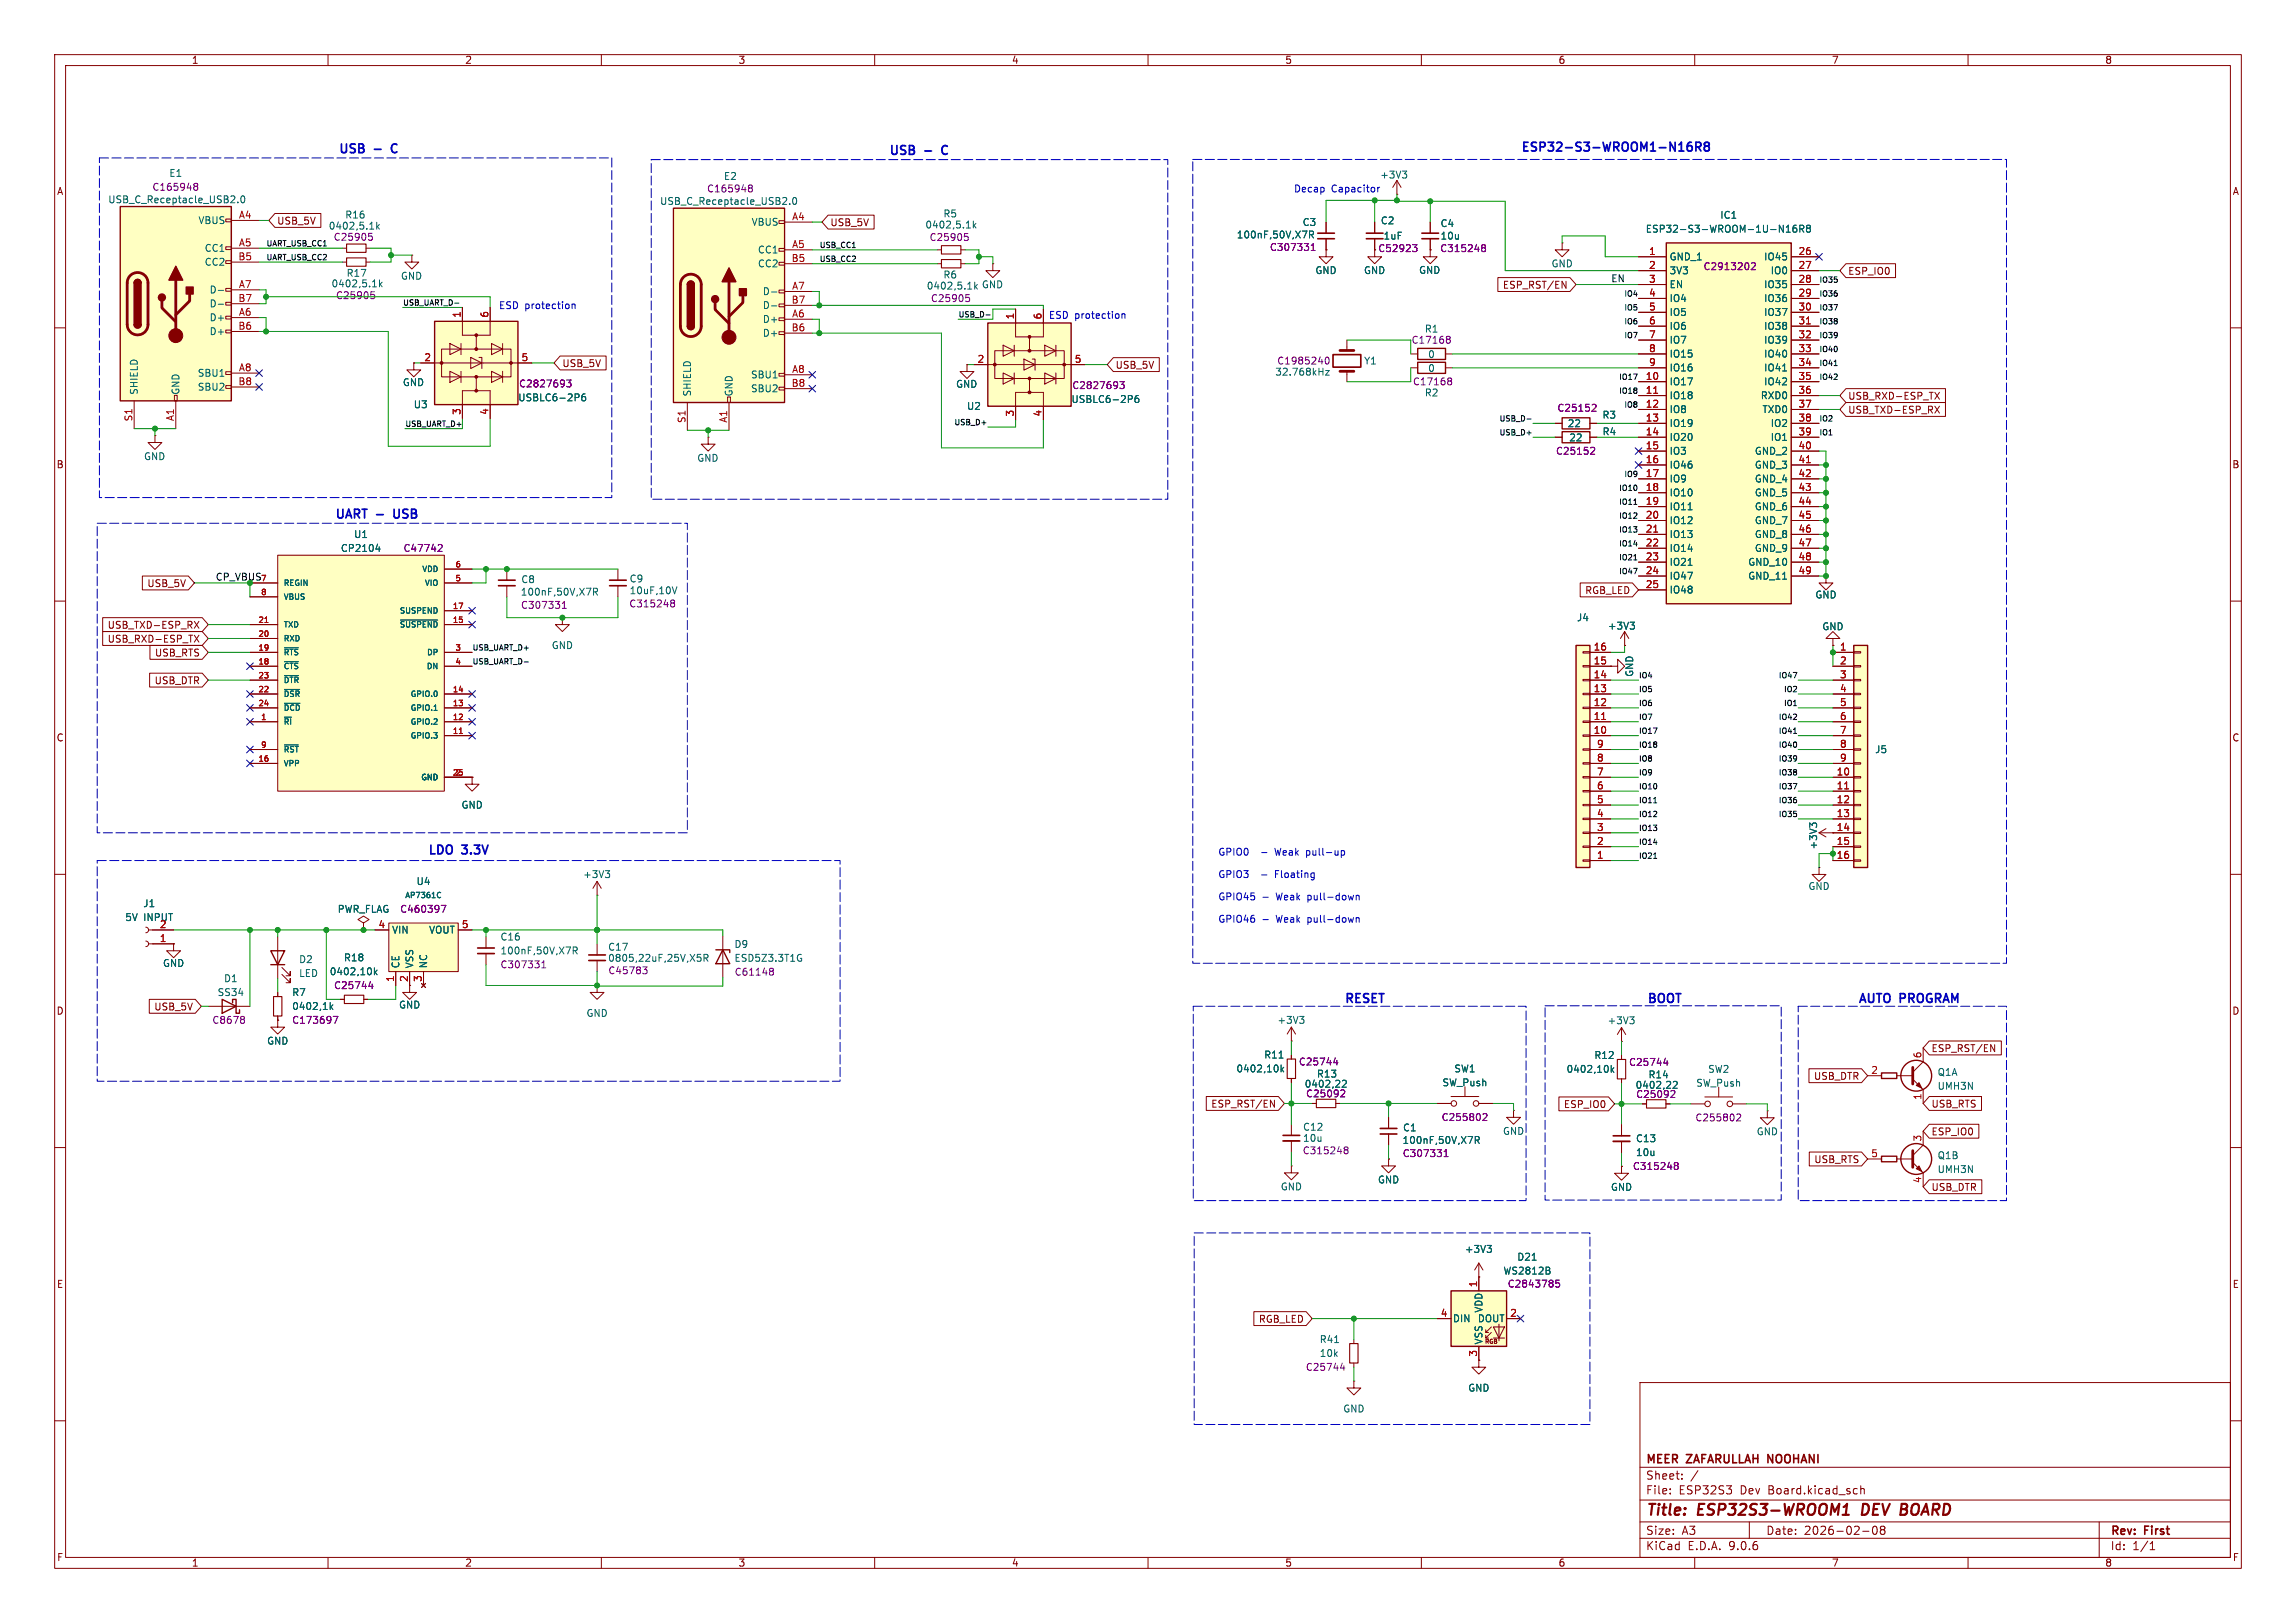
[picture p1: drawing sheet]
<svg xmlns="http://www.w3.org/2000/svg" width="420mm" height="297mm" viewBox="0 0 420 297" stroke-linecap="round" stroke-linejoin="round" font-family="sans-serif">
<defs><g id="words">
<g font-size="2.8" fill="#840000">
<text x="301" y="277.9">Title:</text>
<text x="310.6" y="277.9">ESP32S3-WROOM1</text>
<text x="341.4" y="277.9">DEV BOARD</text>
</g>
<g font-size="2.2" fill="#0000c2">
<text x="61.9" y="28.2">USB</text>
<text x="68.5" y="28.2">-</text>
<text x="72.4" y="28.2">C</text>
<text x="162.6" y="28.5">USB</text>
<text x="169.2" y="28.5">-</text>
<text x="173.1" y="28.5">C</text>
<text x="278.2" y="27.8">ESP32-S3-WROOM1-N16R8</text>
<text x="61.2" y="95">UART -</text>
<text x="72.8" y="95">USB</text>
<text x="78.2" y="156.5">LDO</text>
<text x="84.7" y="156.5">3.3V</text>
<text x="245.9" y="183.6">RESET</text>
<text x="301.2" y="183.6">BOOT</text>
<text x="339.9" y="183.6">AUTO PROGRAM</text>
</g>
<g font-size="2.1" fill="#840000">
<text x="301" y="268.2">MEER</text>
<text x="308.7" y="268.2">ZAFARULLAH NOOHANI</text>
<text x="301" y="273.7">File:</text>
<text x="301" y="271">Sheet:</text>
<text x="307.1" y="273.7">ESP32S3</text>
<text x="318.4" y="273.7">Dev</text>
<text x="323.6" y="273.7">Board.kicad_sch</text>
<text x="301" y="281.1">Size:</text>
<text x="307.6" y="281.1">A3</text>
<text x="323" y="281.1">Date:</text>
<text x="330" y="281.1">2026-02-08</text>
<text x="386" y="281.3">Rev:</text>
<text x="392.4" y="281.3">First</text>
<text x="301" y="283.9">KiCad</text>
<text x="308.7" y="283.9">E.D.A.</text>
<text x="316.3" y="283.9">9.0.6</text>
<text x="386" y="283.9">Id:</text>
<text x="390.1" y="283.9">1/1</text>
</g>
<g font-size="1.8" fill="#840000">
<text x="35" y="11.9">1</text>
<text x="85" y="11.9">2</text>
<text x="135" y="11.9">3</text>
<text x="185" y="11.9">4</text>
<text x="235" y="11.9">5</text>
<text x="285" y="11.9">6</text>
<text x="335" y="11.9">7</text>
<text x="385" y="11.9">8</text>
<text x="10.3" y="35.9">A</text>
<text x="408.3" y="35.9">A</text>
<text x="50.6" y="41.3">USB_5V</text>
<text x="151.8" y="41.6">USB_5V</text>
<text x="274.8" y="53">ESP_RST/EN</text>
<text x="338" y="50.5">ESP_IO0</text>
<text x="102.8" y="67.4">USB_5V</text>
<text x="204" y="67.7">USB_5V</text>
<text x="338" y="73.3">USB_RXD-ESP_TX</text>
<text x="338" y="75.9">USB_TXD-ESP_RX</text>
<text x="10.3" y="85.9">B</text>
<text x="408.2" y="85.9">B</text>
<text x="26.9" y="107.6">USB_5V</text>
<text x="289.9" y="108.9">RGB_LED</text>
<text x="19.6" y="117.8">USB_RXD-ESP_TX</text>
<text x="19.6" y="115.3">USB_TXD-ESP_RX</text>
<text x="28.2" y="125.4">USB_DTR</text>
<text x="28.2" y="120.3">USB_RTS</text>
<text x="10.3" y="135.9">C</text>
<text x="408.2" y="135.9">C</text>
<text x="74.7" y="179.8" transform="rotate(-90 74.7 179.8)">2</text>
<text x="10.3" y="185.9">D</text>
<text x="28.1" y="185.1">USB_5V</text>
<text x="408.2" y="185.9">D</text>
<text x="331.7" y="197.8">USB_DTR</text>
<text x="353.2" y="192.7">ESP_RST/EN</text>
<text x="221.5" y="202.9">ESP_RST/EN</text>
<text x="286" y="203">ESP_IO0</text>
<text x="353.2" y="202.9">USB_RTS</text>
<text x="353.2" y="208">ESP_IO0</text>
<text x="331.8" y="213">USB_RTS</text>
<text x="353.2" y="218.1">USB_DTR</text>
<text x="10.3" y="235.9">E</text>
<text x="408.3" y="235.9">E</text>
<text x="230.2" y="242.3">RGB_LED</text>
<text x="10.3" y="285.9">F</text>
<text x="35" y="286.9">1</text>
<text x="85" y="286.9">2</text>
<text x="135" y="286.9">3</text>
<text x="185" y="286.9">4</text>
<text x="235" y="286.9">5</text>
<text x="285" y="286.9">6</text>
<text x="335" y="286.9">7</text>
<text x="385" y="286.9">8</text>
<text x="408.3" y="285.9">F</text>
</g>
<g font-size="1.8" fill="#840084">
<text x="27.8" y="35.1">C165948</text>
<text x="129.2" y="35.4">C165948</text>
<text x="60" y="42.2">0402,5.1k</text>
<text x="60.9" y="44.3">C25905</text>
<text x="169.2" y="42">0402,5.1k</text>
<text x="169.9" y="44.3">C25905</text>
<text x="232.2" y="46.1">C307331</text>
<text x="252" y="46.3">C52923</text>
<text x="263.4" y="46.3">C315248</text>
<text x="60.5" y="52.8">0402,5.1k</text>
<text x="169.4" y="53.2">0402,5.1k</text>
<text x="311.5" y="49.6">C2913202</text>
<text x="61.4" y="54.9">C25905</text>
<text x="170.2" y="55.5">C25905</text>
<text x="258.1" y="63.1">C17168</text>
<text x="260.5" y="61.1">R1</text>
<text x="94.9" y="71.1">C2827693</text>
<text x="196" y="71.4">C2827693</text>
<text x="233.5" y="66.9">C1985240</text>
<text x="258.4" y="70.7">C17168</text>
<text x="284.8" y="75.5">C25152</text>
<text x="284.5" y="83.4">C25152</text>
<text x="73.7" y="101.2">C47742</text>
<text x="95.2" y="111.6">C307331</text>
<text x="115" y="111.4">C315248</text>
<text x="115.1" y="108.9">10uF,10V</text>
<text x="73.1" y="167.2">C460397</text>
<text x="91.4" y="177.4">C307331</text>
<text x="111.1" y="176.2">0805,22uF,25V,X5R</text>
<text x="111.2" y="178.5">C45783</text>
<text x="134.3" y="178.7">C61148</text>
<text x="61" y="181.2">C25744</text>
<text x="38.8" y="187.6">C8678</text>
<text x="53.3" y="187.6">C173697</text>
<text x="237.5" y="195.2">C25744</text>
<text x="297.9" y="195.2">C25744</text>
<text x="238.8" y="201">C25092</text>
<text x="299.2" y="201.1">C25092</text>
<text x="263.6" y="205.3">C255802</text>
<text x="310" y="205.4">C255802</text>
<text x="238.2" y="211.4">C315248</text>
<text x="256.5" y="211.9">C307331</text>
<text x="298.6" y="214.3">C315248</text>
<text x="275.7" y="235.8">C2843785</text>
<text x="238.8" y="251.1">C25744</text>
</g>
<g font-size="1.8" fill="#006464">
<text x="30.9" y="32.6">E1</text>
<text x="132.3" y="33.1">E2</text>
<text x="252.4" y="32.9">+3V3</text>
<text x="19.7" y="37.4">USB_C_Receptacle_USB2.0</text>
<text x="36.2" y="41.2">VBUS</text>
<text x="63.1" y="40.2">R16</text>
<text x="120.6" y="37.7">USB_C_Receptacle_USB2.0</text>
<text x="137.4" y="41.5">VBUS</text>
<text x="172.5" y="40">R5</text>
<text x="238.2" y="41.5">C3</text>
<text x="252.5" y="41.2">C2</text>
<text x="263.4" y="41.8">C4</text>
<text x="314.6" y="40.2">IC1</text>
<text x="37.3" y="46.3">CC1</text>
<text x="138.5" y="46.6">CC1</text>
<text x="226.1" y="43.8">100nF,50V,X7R</text>
<text x="253" y="44">1uF</text>
<text x="263.4" y="44">10u</text>
<text x="300.9" y="42.8">ESP32-S3-WROOM-1U-N16R8</text>
<text x="305.3" y="47.9">GND_1</text>
<text x="322.6" y="47.9">IO45</text>
<text x="37.3" y="48.8">CC2</text>
<text x="38.3" y="53.9">D-</text>
<text x="63.3" y="50.9">R17</text>
<text x="73.2" y="51.4">GND</text>
<text x="138.5" y="49.1">CC2</text>
<text x="172.5" y="51.2">R6</text>
<text x="179.5" y="53">GND</text>
<text x="240.5" y="50.4">GND</text>
<text x="249.4" y="50.4">GND</text>
<text x="259.5" y="50.3">GND</text>
<text x="283.7" y="49.1">GND</text>
<text x="305.3" y="50.4">3V3</text>
<text x="305.3" y="52.9">EN</text>
<text x="322.6" y="52.9">IO35</text>
<text x="323.8" y="50.4">IO0</text>
<text x="38.3" y="56.4">D-</text>
<text x="38.3" y="59">D+</text>
<text x="139.4" y="54.2">D-</text>
<text x="139.4" y="56.7">D-</text>
<text x="139.4" y="59.3">D+</text>
<text x="305.3" y="55.5">IO4</text>
<text x="305.3" y="58">IO5</text>
<text x="322.6" y="55.5">IO36</text>
<text x="322.6" y="58">IO37</text>
<text x="38.3" y="61.5">D+</text>
<text x="139.4" y="61.8">D+</text>
<text x="261.1" y="65.7">0</text>
<text x="305.3" y="60.6">IO6</text>
<text x="305.3" y="63.1">IO7</text>
<text x="305.3" y="65.6">IO15</text>
<text x="322.6" y="60.6">IO38</text>
<text x="322.6" y="63.1">IO39</text>
<text x="322.6" y="65.6">IO40</text>
<text x="36.1" y="69.1">SBU1</text>
<text x="36.1" y="71.7">SBU2</text>
<text x="73.6" y="70.9">GND</text>
<text x="137.3" y="69.4">SBU1</text>
<text x="137.3" y="72">SBU2</text>
<text x="174.8" y="71.2">GND</text>
<text x="233.2" y="68.9">32.768kHz</text>
<text x="249.4" y="66.9">Y1</text>
<text x="261.1" y="68.3">0</text>
<text x="305.3" y="68.2">IO16</text>
<text x="305.3" y="70.7">IO17</text>
<text x="322.6" y="68.2">IO41</text>
<text x="322.6" y="70.7">IO42</text>
<text x="25.4" y="72.3" transform="rotate(-90 25.4 72.3)">SHIELD</text>
<text x="33" y="72.3" transform="rotate(-90 33 72.3)">GND</text>
<text x="75.6" y="74.9">U3</text>
<text x="94.7" y="73.6">USBLC6-2P6</text>
<text x="126.6" y="72.6" transform="rotate(-90 126.6 72.6)">SHIELD</text>
<text x="134.2" y="72.6" transform="rotate(-90 134.2 72.6)">GND</text>
<text x="176.8" y="75.2">U2</text>
<text x="195.9" y="73.9">USBLC6-2P6</text>
<text x="260.5" y="72.7">R2</text>
<text x="293" y="76.8">R3</text>
<text x="305.3" y="73.3">IO18</text>
<text x="305.3" y="75.8">IO8</text>
<text x="322" y="73.3">RXD0</text>
<text x="322.3" y="75.8">TXD0</text>
<text x="286.7" y="78.4">22</text>
<text x="287" y="81">22</text>
<text x="293" y="79.9">R4</text>
<text x="305.3" y="78.3">IO19</text>
<text x="305.3" y="80.9">IO20</text>
<text x="305.3" y="83.4">IO3</text>
<text x="320.9" y="83.4">GND_2</text>
<text x="323.8" y="78.3">IO2</text>
<text x="323.8" y="80.9">IO1</text>
<text x="26.2" y="84.4">GND</text>
<text x="127.4" y="84.7">GND</text>
<text x="305.3" y="86">IO46</text>
<text x="305.3" y="88.5">IO9</text>
<text x="320.9" y="86">GND_3</text>
<text x="320.9" y="88.5">GND_4</text>
<text x="305.3" y="91">IO10</text>
<text x="305.3" y="93.6">IO11</text>
<text x="320.9" y="91">GND_5</text>
<text x="320.9" y="93.6">GND_6</text>
<text x="62.2" y="101.2">CP2104</text>
<text x="64.7" y="98.7">U1</text>
<text x="305.3" y="96.1">IO12</text>
<text x="305.3" y="98.7">IO13</text>
<text x="305.3" y="101.2">IO14</text>
<text x="320.9" y="96.1">GND_7</text>
<text x="320.9" y="98.7">GND_8</text>
<text x="320.9" y="101.2">GND_9</text>
<text x="95.3" y="106.9">C8</text>
<text x="115.1" y="106.8">C9</text>
<text x="305.3" y="103.7">IO21</text>
<text x="305.3" y="106.3">IO47</text>
<text x="319.7" y="103.7">GND_10</text>
<text x="319.7" y="106.3">GND_11</text>
<text x="95.2" y="109.2">100nF,50V,X7R</text>
<text x="288.4" y="113.9">J4</text>
<text x="305.3" y="108.8">IO48</text>
<text x="332" y="109.7">GND</text>
<text x="100.8" y="119">GND</text>
<text x="294" y="115.4">+3V3</text>
<text x="333.2" y="115.5">GND</text>
<text x="299" y="124" transform="rotate(-90 299 124)">GND</text>
<text x="342.9" y="138">J5</text>
<text x="84.3" y="148.2">GND</text>
<text x="332.6" y="155.5" transform="rotate(-90 332.6 155.5)">+3V3</text>
<text x="106.6" y="160.9">+3V3</text>
<text x="26.1" y="166.2">J1</text>
<text x="61.7" y="167.2">PWR_FLAG</text>
<text x="76.1" y="162.2">U4</text>
<text x="330.7" y="163.1">GND</text>
<text x="22.8" y="168.7">5V</text>
<text x="26.3" y="168.7">INPUT</text>
<text x="71.6" y="171">VIN</text>
<text x="78.4" y="171">VOUT</text>
<text x="91.4" y="172.3">C16</text>
<text x="134.3" y="173.7">D9</text>
<text x="29.7" y="177.1">GND</text>
<text x="40.9" y="179.9">D1</text>
<text x="54.6" y="176.4">D2</text>
<text x="54.6" y="179">LED</text>
<text x="60.2" y="178.7">0402,10k</text>
<text x="62.8" y="176.1">R18</text>
<text x="73.3" y="177.3" transform="rotate(-90 73.3 177.3)">CE</text>
<text x="75.8" y="177.3" transform="rotate(-90 75.8 177.3)">VSS</text>
<text x="78.3" y="177.3" transform="rotate(-90 78.3 177.3)">NC</text>
<text x="91.4" y="174.9">100nF,50V,X7R</text>
<text x="111.1" y="174.2">C17</text>
<text x="134.3" y="176.2">ESD5Z3.3T1G</text>
<text x="39.7" y="182.5">SS34</text>
<text x="53.3" y="182.5">R7</text>
<text x="53.3" y="185">0402,1k</text>
<text x="72.9" y="184.8">GND</text>
<text x="48.8" y="191.4">GND</text>
<text x="107.2" y="186.3">GND</text>
<text x="233.6" y="187.6">+3V3</text>
<text x="294" y="187.6">+3V3</text>
<text x="226.1" y="196.4">0402,10k</text>
<text x="231.1" y="193.9">R11</text>
<text x="240.8" y="197.4">R13</text>
<text x="265.9" y="196.4">SW1</text>
<text x="286.5" y="196.5">0402,10k</text>
<text x="291.5" y="194">R12</text>
<text x="301.4" y="197.5">R14</text>
<text x="312.4" y="196.5">SW2</text>
<text x="354.3" y="197.1">Q1A</text>
<text x="238.6" y="199.2">0402,22</text>
<text x="263.8" y="199">SW_Push</text>
<text x="299.1" y="199.4">0402,22</text>
<text x="310.2" y="199.1">SW_Push</text>
<text x="354.3" y="199.6">UMH3N</text>
<text x="238.3" y="207.1">C12</text>
<text x="238.3" y="209.1">10u</text>
<text x="256.5" y="209.5">100nF,50V,X7R</text>
<text x="256.5" y="207.2">C1</text>
<text x="274.8" y="207.9">GND</text>
<text x="299.2" y="209.2">C13</text>
<text x="321.2" y="207.9">GND</text>
<text x="299.2" y="211.8">10u</text>
<text x="354.3" y="212.3">Q1B</text>
<text x="354.3" y="214.9">UMH3N</text>
<text x="234.2" y="218">GND</text>
<text x="252" y="216.8">GND</text>
<text x="294.6" y="218.1">GND</text>
<text x="267.9" y="229.5">+3V3</text>
<text x="274.9" y="233.4">WS2812B</text>
<text x="277.5" y="230.9">D21</text>
<text x="241.3" y="246">R41</text>
<text x="265.7" y="242.2">DIN</text>
<text x="270.2" y="242.2">DOUT</text>
<text x="271.4" y="240.3" transform="rotate(-90 271.4 240.3)">VDD</text>
<text x="241.3" y="248.5">10k</text>
<text x="271.4" y="246.1" transform="rotate(-90 271.4 246.1)">VSS</text>
<text x="268.5" y="254.9">GND</text>
<text x="245.6" y="258.7">GND</text>
</g>
<g font-size="1.8" fill="#0000c2">
<text x="236.6" y="35.4">Decap</text>
<text x="243.5" y="35.4">Capacitor</text>
<text x="91.2" y="56.6">ESD protection</text>
<text x="191.8" y="58.4">ESD protection</text>
<text x="222.8" y="156.8">GPIO0</text>
<text x="222.8" y="160.9">GPIO3</text>
<text x="230.8" y="160.9">-</text>
<text x="233.5" y="156.8">Weak</text>
<text x="233.5" y="160.9">Floating</text>
<text x="239.4" y="156.8">pull-up</text>
<text x="222.8" y="165">GPIO45</text>
<text x="233.6" y="165">Weak</text>
<text x="239.5" y="165">pull-down</text>
<text x="222.8" y="169.1">GPIO46</text>
<text x="233.6" y="169.1">Weak</text>
<text x="239.5" y="169.1">pull-down</text>
</g>
<g font-size="1.8" fill="#a90000">
<text x="43.6" y="40.1">A4</text>
<text x="144.8" y="40.4">A4</text>
<text x="43.5" y="47.7">B5</text>
<text x="43.6" y="45.2">A5</text>
<text x="144.8" y="45.5">A5</text>
<text x="301.6" y="46.7">1</text>
<text x="328.9" y="46.7">26</text>
<text x="43.6" y="52.8">A7</text>
<text x="144.7" y="48">B5</text>
<text x="144.8" y="53.1">A7</text>
<text x="301.6" y="49.3">2</text>
<text x="301.6" y="51.8">3</text>
<text x="328.9" y="49.3">27</text>
<text x="328.9" y="51.8">28</text>
<text x="43.5" y="55.3">B7</text>
<text x="43.6" y="57.9">A6</text>
<text x="84.3" y="58.2" transform="rotate(-90 84.3 58.2)">1</text>
<text x="89.4" y="58.2" transform="rotate(-90 89.4 58.2)">6</text>
<text x="144.7" y="55.6">B7</text>
<text x="144.8" y="58.2">A6</text>
<text x="185.5" y="58.5" transform="rotate(-90 185.5 58.5)">1</text>
<text x="190.6" y="58.5" transform="rotate(-90 190.6 58.5)">6</text>
<text x="301.6" y="54.4">4</text>
<text x="301.6" y="56.9">5</text>
<text x="301.6" y="59.4">6</text>
<text x="328.9" y="54.4">29</text>
<text x="328.9" y="56.9">30</text>
<text x="328.9" y="59.4">31</text>
<text x="43.5" y="60.4">B6</text>
<text x="144.7" y="60.7">B6</text>
<text x="301.6" y="62">7</text>
<text x="301.6" y="64.5">8</text>
<text x="328.9" y="62">32</text>
<text x="328.9" y="64.5">33</text>
<text x="43.5" y="70.6">B8</text>
<text x="43.6" y="68">A8</text>
<text x="77.5" y="66.2">2</text>
<text x="95.3" y="66.2">5</text>
<text x="144.7" y="70.9">B8</text>
<text x="144.8" y="68.3">A8</text>
<text x="178.7" y="66.5">2</text>
<text x="196.5" y="66.5">5</text>
<text x="300.9" y="69.6">10</text>
<text x="301.6" y="67.1">9</text>
<text x="328.9" y="67.1">34</text>
<text x="328.9" y="69.6">35</text>
<text x="24.3" y="77.2" transform="rotate(-90 24.3 77.2)">S1</text>
<text x="31.9" y="77.1" transform="rotate(-90 31.9 77.1)">A1</text>
<text x="84.3" y="76" transform="rotate(-90 84.3 76)">3</text>
<text x="89.4" y="76" transform="rotate(-90 89.4 76)">4</text>
<text x="125.5" y="77.5" transform="rotate(-90 125.5 77.5)">S1</text>
<text x="133.1" y="77.5" transform="rotate(-90 133.1 77.5)">A1</text>
<text x="185.5" y="76.3" transform="rotate(-90 185.5 76.3)">3</text>
<text x="190.6" y="76.3" transform="rotate(-90 190.6 76.3)">4</text>
<text x="300.9" y="72.1">11</text>
<text x="300.9" y="74.7">12</text>
<text x="300.9" y="77.2">13</text>
<text x="328.9" y="72.1">36</text>
<text x="328.9" y="74.7">37</text>
<text x="328.9" y="77.2">38</text>
<text x="300.9" y="79.8">14</text>
<text x="300.9" y="82.3">15</text>
<text x="328.9" y="79.8">39</text>
<text x="328.9" y="82.3">40</text>
<text x="300.9" y="84.8">16</text>
<text x="300.9" y="87.4">17</text>
<text x="300.9" y="89.9">18</text>
<text x="328.9" y="84.8">41</text>
<text x="328.9" y="87.4">42</text>
<text x="328.9" y="89.9">43</text>
<text x="300.9" y="92.5">19</text>
<text x="300.9" y="95">20</text>
<text x="328.9" y="92.5">44</text>
<text x="328.9" y="95">45</text>
<text x="300.9" y="97.5">21</text>
<text x="300.9" y="100.1">22</text>
<text x="328.9" y="97.5">46</text>
<text x="328.9" y="100.1">47</text>
<text x="300.9" y="102.6">23</text>
<text x="300.9" y="105.2">24</text>
<text x="300.9" y="107.7">25</text>
<text x="328.9" y="102.6">48</text>
<text x="328.9" y="105.2">49</text>
<text x="291.4" y="119.1">16</text>
<text x="336.5" y="119.1">1</text>
<text x="291.4" y="124.2">14</text>
<text x="291.4" y="121.7">15</text>
<text x="336.5" y="121.7">2</text>
<text x="336.5" y="124.2">3</text>
<text x="291.4" y="131.8">11</text>
<text x="291.4" y="129.3">12</text>
<text x="291.4" y="126.7">13</text>
<text x="336.5" y="126.7">4</text>
<text x="336.5" y="129.3">5</text>
<text x="336.5" y="131.8">6</text>
<text x="291.4" y="134.4">10</text>
<text x="292" y="136.9">9</text>
<text x="336.5" y="134.4">7</text>
<text x="336.5" y="136.9">8</text>
<text x="292" y="142">7</text>
<text x="292" y="139.4">8</text>
<text x="335.9" y="142">10</text>
<text x="336.5" y="139.4">9</text>
<text x="292" y="149.6">4</text>
<text x="292" y="147.1">5</text>
<text x="292" y="144.5">6</text>
<text x="335.9" y="144.5">11</text>
<text x="335.9" y="147.1">12</text>
<text x="335.9" y="149.6">13</text>
<text x="292" y="154.7">2</text>
<text x="292" y="152.1">3</text>
<text x="335.9" y="152.1">14</text>
<text x="335.9" y="154.7">15</text>
<text x="292" y="157.2">1</text>
<text x="335.9" y="157.2">16</text>
<text x="29.1" y="172.5">1</text>
<text x="29.1" y="169.9">2</text>
<text x="69.1" y="169.9">4</text>
<text x="84.4" y="169.9">5</text>
<text x="72.1" y="179.8" transform="rotate(-90 72.1 179.8)">1</text>
<text x="77.2" y="179.8" transform="rotate(-90 77.2 179.8)">3</text>
<text x="342.2" y="196.6">2</text>
<text x="351.5" y="193.7" transform="rotate(-90 351.5 193.7)">6</text>
<text x="351.5" y="201.4" transform="rotate(-90 351.5 201.4)">1</text>
<text x="351.5" y="209" transform="rotate(-90 351.5 209)">3</text>
<text x="342.2" y="211.8">5</text>
<text x="351.5" y="216.6" transform="rotate(-90 351.5 216.6)">4</text>
<text x="270.3" y="235.7" transform="rotate(-90 270.3 235.7)">1</text>
<text x="263.5" y="241">4</text>
<text x="276.2" y="241">2</text>
<text x="270.3" y="248.4" transform="rotate(-90 270.3 248.4)">3</text>
</g>
<text font-size="1.8" fill="#0f0f0f" x="294.6" y="51.7">EN</text>
<text font-size="1.8" fill="#009600" x="39.4" y="106.3">CP_VBUS</text>
<g font-size="1.4" fill="#0f0f0f">
<text x="48.7" y="47.7">UART_USB_CC2</text>
<text x="48.7" y="45.1">UART_USB_CC1</text>
<text x="149.9" y="48">USB_CC2</text>
<text x="149.9" y="45.4">USB_CC1</text>
<text x="332.7" y="51.8">IO35</text>
<text x="73.6" y="56">USB_UART_D-</text>
<text x="175.3" y="58.1">USB_D-</text>
<text x="297" y="54.3">IO4</text>
<text x="297" y="59.4">IO6</text>
<text x="297" y="56.9">IO5</text>
<text x="332.7" y="54.3">IO36</text>
<text x="332.7" y="59.4">IO38</text>
<text x="332.7" y="56.9">IO37</text>
<text x="297" y="62">IO7</text>
<text x="332.7" y="64.5">IO40</text>
<text x="332.7" y="62">IO39</text>
<text x="296" y="69.6">IO17</text>
<text x="332.7" y="69.6">IO42</text>
<text x="332.7" y="67">IO41</text>
<text x="174.4" y="77.9">USB_D+</text>
<text x="274.2" y="77.2">USB_D-</text>
<text x="296" y="72.1">IO18</text>
<text x="297" y="74.7">IO8</text>
<text x="332.7" y="77.2">IO2</text>
<text x="74.1" y="78.2">USB_UART_D+</text>
<text x="274.2" y="79.7">USB_D+</text>
<text x="332.7" y="79.7">IO1</text>
<text x="296" y="89.9">IO10</text>
<text x="297" y="87.4">IO9</text>
<text x="296" y="95">IO12</text>
<text x="296" y="92.4">IO11</text>
<text x="296" y="100.1">IO14</text>
<text x="296" y="97.5">IO13</text>
<text x="296" y="102.6">IO21</text>
<text x="296" y="105.1">IO47</text>
<text x="86.4" y="119.1">USB_UART_D+</text>
<text x="86.4" y="121.6">USB_UART_D-</text>
<text x="299.7" y="124.2">IO4</text>
<text x="325.2" y="124.2">IO47</text>
<text x="299.7" y="126.7">IO5</text>
<text x="299.7" y="131.8">IO7</text>
<text x="299.7" y="129.3">IO6</text>
<text x="325.2" y="131.8">IO42</text>
<text x="326.2" y="126.7">IO2</text>
<text x="326.2" y="129.3">IO1</text>
<text x="299.7" y="134.3">IO17</text>
<text x="299.7" y="136.9">IO18</text>
<text x="325.2" y="134.3">IO41</text>
<text x="325.2" y="136.9">IO40</text>
<text x="299.7" y="139.4">IO8</text>
<text x="299.7" y="142">IO9</text>
<text x="325.2" y="142">IO38</text>
<text x="325.2" y="139.4">IO39</text>
<text x="299.7" y="144.5">IO10</text>
<text x="299.7" y="147">IO11</text>
<text x="299.7" y="149.6">IO12</text>
<text x="325.2" y="147">IO36</text>
<text x="325.2" y="144.5">IO37</text>
<text x="325.2" y="149.6">IO35</text>
<text x="299.7" y="152.1">IO13</text>
<text x="299.7" y="154.7">IO14</text>
<text x="299.7" y="157.2">IO21</text>
</g>
<g font-size="1.4" fill="#a90000">
<text x="47.6" y="106.4">7</text>
<text x="83.2" y="103.9">6</text>
<text x="83.2" y="106.4">5</text>
<text x="47.6" y="109">8</text>
<text x="82.7" y="111.5">17</text>
<text x="47.2" y="114">21</text>
<text x="47.2" y="116.6">20</text>
<text x="47.2" y="119.1">19</text>
<text x="82.7" y="114">15</text>
<text x="83.2" y="119.1">3</text>
<text x="47.2" y="121.7">18</text>
<text x="47.2" y="124.2">23</text>
<text x="83.2" y="121.7">4</text>
<text x="47.2" y="126.7">22</text>
<text x="47.2" y="129.3">24</text>
<text x="47.6" y="131.8">1</text>
<text x="82.7" y="126.7">14</text>
<text x="82.7" y="129.3">13</text>
<text x="82.7" y="131.8">12</text>
<text x="47.6" y="136.9">9</text>
<text x="82.7" y="134.4">11</text>
<text x="47.2" y="139.4">16</text>
<text x="82.7" y="142">25</text>
<text x="83.2" y="142">2</text>
</g>
<g font-size="1.4" fill="#006464">
<text x="51.8" y="107.4">REGIN</text>
<text x="77.1" y="104.9">VDD</text>
<text x="77.6" y="107.4">VIO</text>
<text x="51.8" y="110">VBUS</text>
<text x="73" y="112.5">SUSPEND</text>
<text x="51.8" y="115">TXD</text>
<text x="51.8" y="117.6">RXD</text>
<text x="73" y="115">~{SUSPEND}</text>
<text x="51.8" y="120.1">~{RTS}</text>
<text x="51.8" y="122.7">~{CTS}</text>
<text x="51.8" y="125.2">~{DTR}</text>
<text x="77.9" y="122.7">DN</text>
<text x="78" y="120.1">DP</text>
<text x="51.8" y="127.7">~{DSR}</text>
<text x="51.8" y="130.3">~{DCD}</text>
<text x="75" y="127.7">GPIO.0</text>
<text x="75" y="130.3">GPIO.1</text>
<text x="51.8" y="132.8">~{RI}</text>
<text x="51.8" y="137.9">~{RST}</text>
<text x="75" y="132.8">GPIO.2</text>
<text x="75" y="135.4">GPIO.3</text>
<text x="51.8" y="140.4">VPP</text>
<text x="76.9" y="143">GND</text>
<text x="74" y="164.6">AP7361C</text>
</g>
<text font-size="1.1" fill="#840000" x="271.5" y="246.1">RGB</text>
</g></defs>
<g fill="none" stroke="#840000" stroke-width=".18">
<path d="M10 10h400v277h-400zM12 12h396v273h-396zM60 10v2M110 10v2M160 10v2M210 10v2M260 10v2M310 10v2M360 10v2M10 60h2M408 60h2M10 110h2"/>
<path d="M408 110h2M10 160h2M408 160h2M88.9 171.5v2M88.9 174.5v2M109.2 163.8h.1M109.2 161.3l-.7 1.3M109.2 161.3l.8 1.3M109.2 161.3v2.5M109.2 172.7v2.1M109.2 175.8v2M50.8 186.7v1.3h1.3l-1.3 1.2-1.3-1.2h1.3"/>
<path d="M50.8 186.7h.1M50.8 181.6v.8M50.8 185.9v.8M74.9 180.3v1.3h1.3l-1.3 1.3-1.2-1.3h1.2M10 210h2M408 210h2M270.5 248.9v1.3h1.3l-1.3 1.3-1.3-1.3h1.3M270.5 248.9h.1M300 253h108v32h-108zM10 260h2M300 278.5h108M300 274.5h108"/>
<path d="M300 268.5h108M305.5 273.2v.2M305.5 272.5v.1M307.7 270.5v.2M307.7 269.8v.1M310.6 269.1l-1.3 1.9M320 278.5v3M339.6 272.4l.1 .1M339.7 273.3l-.1 .1M340.4 272.5l.2-.1 .3 .1 .1 .9M340.4 271.9v1.5M342.7 279.4l.2-.1a.8 .8 0 0 1 .5 .7 .8 .8 0 0 1-.5 .8l-.2-.2-.2-.4z"/>
<path d="M344.2 279.9l-.3-.3 .3-.3 .5 .1 .1 .2-.3 .3M344.2 279.9l-.3 .3 .1 .4 .2 .2 .5-.1 .1-.2-.1-.4-.2-.2M344.2 279.9h.3M384 278.5v6.5M408 260h2M60 285v2M110 285v2M160 285v2M210 285v2M260 285v2M300 281.5h108M310 285v2"/>
<path d="M340.7 280.2h1.2M360 285v2M393.3 283.6h.9M393.3 282.5l.4-.4v1.5"/>
</g>
<path d="M337 277.2h1.2M337.2 275.8l.7-.6-.3 2M340.8 275.2l-.2 2h.4" fill="none" stroke="#840000" stroke-width=".4"/>
<path d="M110.7 159.3h.8l-.4 .5M111.3 159.8l.2 .3v.3l-.2 .2M104.9 174l.6-.1 .1-.2-.1-.3-.6-.1v1.3M105.2 174l.4 .6M127.6 174.6h.6M127.7 175.1h.3l.2 .3-.1 .5h-.4M128.8 175.3h.6l.1-.2-.1-.3-.6-.2v1.3M129.1 175.3l.4 .6M60.4 183.5v1.2M60.5 184.2l.4 .5M60.9 183.9l-.5 .5" fill="none" stroke="#006464" stroke-width=".18"/>
<path d="M87.4 173.5h3M87.4 174.5h3M107.7 174.8h3M107.7 175.8h3" fill="none" stroke="#840000" stroke-width=".3"/>
<path d="M99.1 177.1h.7M99.1 176.2l.4-.4v1.3M118.4 176.9l-.5 .5 .4 .1 .1 .5-.3 .2h-.3M61 186h.8l-.5 1.3" fill="none" stroke="#840084" stroke-width=".18"/>
<path d="M50 182.4h1.6v3.5h-1.6z" fill="none" stroke="#840000" stroke-width=".2"/>
<path d="M180.7 59.1h15.2v15.2h-15.2z" fill="#ffffc2"/>
<path d="M180.7 59.1h15.2v15.2h-15.2zM49.5 174h2.6l-1.3 2.5zM49.5 176.5h2.6" fill="none" stroke="#840000" stroke-width=".25"/>
<g fill="none" stroke="#840000" stroke-width=".18">
<path d="M181.6 48.3v1.2h1.3l-1.3 1.3-1.3-1.3h1.3M181.6 48.3h.1M185.8 56.6v5h2.5M190.9 56.6v5h-2.6v2.6M178.2 66.7h20.3M182 64.2h12.7v5.1h-12.7zM183.5 63.2l2 1-2 1zM183.5 68.2l2 1.1-2 1zM185.5 63.2v2M185.5 68.2v2.1M187.3 65.7l2 1-2 1zM188.3 69.3v2.5h2.6v5.1"/>
<path d="M188.3 71.8h-2.5v5.1M188.8 65.7h.5v2M191.1 63.2l2 1-2 1zM191.1 68.2l2 1.1-2 1zM193.1 63.2v2M193.1 68.2v2.1M129.5 80v1.3h1.3l-1.3 1.3-1.2-1.3h1.2M129.5 80h.1M50.8 171.5v7.6M51.6 178.3l1.5 1.5v-.7v.7h-.8M51.6 177l1.5 1.6v-.8v.8h-.8M66.5 168.9l1-.6-1-.7-1 .7 1 .6v1.3"/>
<path d="M66.5 170.2h.1M268 198.9v1.8M254 212.1v1.3h1.3l-1.3 1.2-1.3-1.2h1.3M254 212.1h.1M254 204.5v2M254 207.5v2.1M262.9 201.9h2.5M265.4 200.7h5.1M270.5 201.9h2.5M276.9 203.2v1.3h1.2l-1.2 1.2-1.3-1.2h1.3M276.9 203.2h.1M296.6 205.8v2"/>
<path d="M296.6 208.9v2"/>
<circle cx="265.9" cy="201.9" r=".51"/>
<circle cx="270" cy="201.9" r=".51"/>
</g>
<g fill="#840000" stroke="#840000" stroke-width=".18">
<circle cx="188.3" cy="61.6" r=".25"/>
<circle cx="188.3" cy="64.2" r=".25"/>
<circle cx="194.7" cy="66.7" r=".25"/>
<circle cx="182" cy="66.7" r=".25"/>
<circle cx="188.3" cy="69.3" r=".25"/>
<circle cx="188.3" cy="71.8" r=".25"/>
</g>
<path d="M207 72.4l.1 .2-.1 .4M208.2 72.4h-.4a.86 .86 0 0 0 0 1.3l.5-.2v-.4l-.2-.2h-.3l-.2 .2M269.9 208.6h.6l.1-.2-.1-.3-.6-.1v1.2M270.2 208.6l.4 .6" fill="none" stroke="#006464" stroke-width=".18"/>
<path d="M204.9 69.8h.7l-.4 .5 .4 .1v.6l-.2 .1-.5-.1M264.2 211.7h.7M264.2 210.7l.3-.3v1.3M271.3 203.9l.4-.1 .3 .3-.8 .9h.8M306.3 213.2l.2 .1M306.3 212.9l.2-.2 .4 .1 .1 .2-.3 .3M306.5 213.3h.2M306.5 213.3l-.2 .1M306.7 213.3l.3 .2-.1 .4-.2 .1-.4-.1" fill="none" stroke="#840084" stroke-width=".18"/>
<path d="M252.5 206.5h3M252.5 207.5h3M295.1 207.8h3" fill="none" stroke="#840000" stroke-width=".3"/>
<path d="M295.1 208.9h3" fill="none" stroke="#840000" stroke-width=".33"/>
<path d="M339.1 118.1h2.5v40.7h-2.5z" fill="#ffffc2"/>
<path d="M339.1 118.1h2.5v40.7h-2.5z" fill="none" stroke="#840000" stroke-width=".25"/>
<g fill="none" stroke="#840000" stroke-width=".18">
<path d="M335.3 119.4h3.8M339.1 119.3h1.3v.2h-1.3zM335.3 121.9h3.8M335.3 124.5h3.8M335.3 127h3.8M335.3 129.5h3.8M335.3 132.1h3.8M335.3 134.6h3.8M335.3 137.2h3.8M335.3 139.7h3.8M339.1 121.8h1.3v.2h-1.3zM339.1 124.3h1.3v.3h-1.3z"/>
<path d="M339.1 126.9h1.3v.2h-1.3zM339.1 129.4h1.3v.3h-1.3zM339.1 132h1.3v.2h-1.3zM339.1 134.5h1.3v.2h-1.3zM339.1 137h1.3v.3h-1.3zM339.1 139.6h1.3v.2h-1.3zM335.3 142.2h3.8M335.3 144.8h3.8M335.3 147.3h3.8M335.3 149.9h3.8M335.3 152.4h3.8M335.3 154.9h3.8"/>
<path d="M335.3 157.5h3.8M339.1 142.1h1.3v.3h-1.3zM339.1 144.7h1.3v.2h-1.3zM339.1 147.2h1.3v.2h-1.3zM339.1 149.7h1.3v.3h-1.3zM339.1 152.3h1.3v.2h-1.3zM339.1 154.8h1.3v.3h-1.3zM339.1 157.4h1.3v.2h-1.3zM62.2 182.9h.8M66.5 182.9h.8"/>
</g>
<path d="M337.4 144.4h.8" fill="none" stroke="#a90000" stroke-width=".18"/>
<path d="M63 182.1h3.5v1.5h-3.5z" fill="none" stroke="#840000" stroke-width=".2"/>
<path d="M68.5 177.1v1.3M68.6 177.9l.4 .5M69 177.5l-.5 .5" fill="none" stroke="#006464" stroke-width=".18"/>
<path d="M67.5 180.5h.7M68.1 180.1v.8" fill="none" stroke="#840084" stroke-width=".18"/>
<path d="M265.4 236.2h10.2v10.2h-10.2z" fill="#ffffc2"/>
<g fill="none" stroke="#840000" stroke-width=".18">
<path d="M171.4 48.3h.8M175.8 48.3h.7M242.6 45.7v1.3h1.2l-1.2 1.3-1.3-1.3h1.3M242.6 45.7h.1M251.5 40.6v2.1M251.5 43.7v2M176.9 66.7v1.3h1.3l-1.3 1.3-1.3-1.3h1.3M176.9 66.7h.1M297.2 118.1h.1M297.2 115.6l-.8 1.2M297.2 115.6l.7 1.2M297.2 115.6v2.5"/>
<path d="M236.2 190.5h.1M236.2 188v2.5M236.2 193v.8M236.2 197.4v.7M236.2 188l-.7 1.2M236.2 188l.8 1.2M296.6 190.6h.1M296.6 188l-.8 1.3M296.6 188l.8 1.3M296.6 188v2.6M236.2 213.4v1.2h1.3l-1.3 1.3-1.3-1.3h1.3M236.2 213.4h.1"/>
<path d="M236.2 205.7v2.1M236.2 208.8v2M240 201.9h.8M244.3 201.9h.8M296.6 213.4v1.3h1.3l-1.3 1.3-1.3-1.3h1.3M296.6 213.4h.1M270.5 233.7h.1M270.5 231.1v5.1M270.5 231.1l-.8 1.3M270.5 231.1l.8 1.3M247.6 252.7v1.3h1.3l-1.3 1.3-1.2-1.3h1.2M247.6 252.7h.1"/>
<path d="M247.6 245.1v.8M247.6 249.4v.8M262.9 241.3h2.5M270.5 246.4v2.5M271.8 243.8h.5M271.8 244.9h.5M272.8 242.8l-1 1v-.5M272.8 243.8l-1 1.1v-.6M273.2 242.8h2l-1 2.1zM273.2 244.9h2M274.2 242.3v3.1M275.6 241.3h2.5"/>
</g>
<path d="M265.4 236.2h10.2v10.2h-10.2z" fill="none" stroke="#840000" stroke-width=".25"/>
<g fill="none" stroke="#006464" stroke-width=".18">
<path d="M178.3 51.6v1.3M178.4 52.4l.4 .5M178.8 52.1l-.5 .4M298.2 113.9h.8l-.5 .4M298.7 114.3l.3 .3v.3l-.3 .2M234 193.6h.7M234.3 194.9v1.3M234.5 195.7l.3 .5M234.8 195.3l-.5 .5M237.7 186h.8l-.4 .5M238.3 186.5l.2 .2v.3l-.2 .3M245.6 197.8l.4-.1 .3 .3-.8 1h.8"/>
<path d="M298.1 186.1h.8l-.4 .5M298.7 186.6l.2 .2v.3l-.2 .2M272 227.9h.8l-.4 .5M272.6 228.4l.2 .2v.3l-.2 .3M280.3 230.6h.7M283.4 232.5l.1 .2-.1 .4M283.4 232v.4M244.1 245.7h.8"/>
</g>
<g fill="none" stroke="#840084" stroke-width=".18">
<path d="M176.8 54.4h.3l.3 .2-.1 .5-.5 .1M258.4 44.8h.8l-.4 .5 .3 .1 .1 .4-.2 .2h-.4M244 194.5h.7M244.6 194v.9M245.4 199.5h.5l.1 .3-.8 .9h.8M245.9 210.3l.2 .1M245.9 210l.2-.1h.4l.1 .3-.3 .2M246.1 210.4h.2M246.1 210.4l-.2 .1M246.3 210.4l.3 .3-.1 .3-.2 .1-.4-.1M285.2 234.3h-.6v.6l.2-.2 .4 .1 .1 .2-.1 .4-.1 .1-.5-.1M245.2 250.3h.8"/>
<path d="M245.8 249.9v.9"/>
</g>
<path d="M172.2 47.5h3.6v1.5h-3.6zM235.5 193.8h1.5v3.6h-1.5zM240.8 201.2h3.5v1.5h-3.5zM246.9 245.9h1.5v3.5h-1.5z" fill="none" stroke="#840000" stroke-width=".2"/>
<path d="M249.9 42.7h3.1M249.9 43.7h3.1M234.7 207.8h3" fill="none" stroke="#840000" stroke-width=".3"/>
<path d="M234.7 208.8h3" fill="none" stroke="#840000" stroke-width=".33"/>
<path d="M123.2 38.1h20.3v35.6h-20.3z" fill="#ffffc2"/>
<g fill="none" stroke="#840000" stroke-width=".18">
<path d="M142.5 40.4h1v.5h-1zM142.5 45.5h1v.5h-1zM142.5 48h1v.5h-1zM142.5 53.1h1v.5h-1zM142.5 55.6h1v.5h-1zM142.5 58.2h1v.5h-1zM143.5 40.6h5.1M143.5 45.7h5.1M143.5 48.3h5.1M143.5 53.3h5.1M143.5 55.9h5.1M143.5 58.4h5.1"/>
<path d="M171.4 45.7h.8M175.8 45.7h.7M125.7 73.7v5M133.1 72.6h.5v1.1h-.5zM133.3 73.7v5M142.5 60.7h1v.5h-1zM142.5 68.3h1v.5h-1zM142.5 70.9h1v.5h-1zM143.5 61h5.1M143.5 68.6h5.1M143.5 71.1h5.1M31.7 172.7v1.3h1.3l-1.3 1.3-1.2-1.3h1.2"/>
<path d="M31.7 172.7h.1"/>
</g>
<path d="M123.2 38.1h20.3v35.6h-20.3zM125.7 52.1a.64 .64 0 0 1 .7-.7 .64 .64 0 0 1 .6 .7M125.7 59.7a.64 .64 0 0 0 .7 .6 .64 .64 0 0 0 .6-.6" fill="none" stroke="#840000" stroke-width=".25"/>
<path d="M125 50.7a1.9 1.9 0 0 1 2.1-.4 1.9 1.9 0 0 1 1.2 1.8v7.6a1.91 1.91 0 0 1-1.9 1.9 1.91 1.91 0 0 1-1.9-1.9v-7.8l.1-.6zM130.8 55.4v1.2l2.5 2.6M133.3 51.6v10.1M135.9 54.1v1.3l-2.6 2.5" fill="none" stroke="#840000" stroke-width=".51"/>
<g fill="#840000" stroke="#840000" stroke-width=".25">
<path d="M125.7 52.1h1.3v7.6h-1.3z"/>
<path d="M125.9 51.6a.64 .64 0 0 1 .7-.1 .64 .64 0 0 1 .4 .6h-1.3z"/>
<path d="M125.7 59.7h1.3a.64 .64 0 0 1-.6 .6 .64 .64 0 0 1-.7-.6z"/>
<path d="M133.3 49l1.3 2.6h-2.5z"/>
<path d="M135.3 52.8h1.2v1.3h-1.2z"/>
<circle cx="130.8" cy="54.7" r=".63"/>
</g>
<circle cx="133.3" cy="61.7" r="1.27" fill="#840000" stroke="#840000" stroke-width=".18"/>
<path d="M144.4 37.3v.1M145.1 36.3l.2-.2a.68 .68 0 0 1 .4 .7 .68 .68 0 0 1-.4 .6l-.3-.5zM141.1 53.4h1M141.1 56h1M178 40.5v1.2M178.2 41.2l.3 .5M178.5 40.9l-.5 .5" fill="none" stroke="#006464" stroke-width=".18"/>
<path d="M137 34.3l.1 .1M137 34l.1-.1h.4l.1 .3-.2 .2M137.1 34.4h.3M137.1 34.4l-.1 .1M137.4 34.4l.2 .2v.4l-.2 .1-.4-.1M176.6 43.2h.3l.2 .3v.4l-.5 .1" fill="none" stroke="#840084" stroke-width=".18"/>
<path d="M172.2 45h3.6v1.5h-3.6z" fill="none" stroke="#840000" stroke-width=".2"/>
<path d="M50.8 101.6h30.5v43.2h-30.5z" fill="#ffffc2"/>
<g fill="none" stroke="#840000" stroke-width=".18">
<path d="M255.5 35.6h.1M255.5 33l-.7 1.3M255.5 33l.8 1.3M255.5 33v2.6M251.5 45.7v1.3h1.2l-1.2 1.3-1.3-1.3h1.3M251.5 45.7h.1M261.6 45.7v1.3h1.3l-1.3 1.3-1.3-1.3h1.3M261.6 45.7h.1M261.6 40.6v2.1M261.6 43.7v2M45.7 106.7h5.1M45.7 109.2h5.1"/>
<path d="M45.7 114.3h5.1M45.7 116.8h5.1M45.7 119.4h5.1M50.8 101.6h30.5v43.2h-30.5zM81.3 106.7h5.1M81.3 114.3h5.1M81.3 119.4h5.1M81.3 104.1h5.1M81.3 111.8h5.1M92.7 104.1v2.1M92.7 107.2v2M102.9 113v1.3h1.2l-1.2 1.3-1.3-1.3h1.3"/>
<path d="M102.9 113h.1M113 104.1v2.1M113 107.2v2M335.3 116.8h1.2l-1.2-1.2-1.3 1.2h1.3v1.3M335.3 118.1h.1M45.7 121.9h5.1M45.7 124.5h5.1M45.7 127h5.1M45.7 129.5h5.1M45.7 132.1h5.1M45.7 137.2h5.1M45.7 139.7h5.1"/>
<path d="M81.3 121.9h5.1M81.3 127h5.1M81.3 129.5h5.1M81.3 132.1h5.1M81.3 134.6h5.1M81.3 142.2h5.1M86.4 142.2v1.3h1.2l-1.2 1.3-1.3-1.3h1.3M86.4 142.2h.1M332.7 158.8v1.2h1.3l-1.3 1.3-1.2-1.3h1.2M332.7 158.8h.1M332.7 152.4l1.3 .8M332.7 152.4h2.6"/>
<path d="M334 151.6l-1.3 .8M335.3 152.4h.1M296.6 193.1v.8M296.6 197.4v.8"/>
</g>
<path d="M48.5 113.9h.5M84 134.2h.6" fill="none" stroke="#a90000" stroke-width=".18"/>
<g fill="none" stroke="#006464" stroke-width=".18">
<path d="M256.5 31.3h.8l-.4 .5M257.1 31.8l.2 .2v.3l-.2 .3M52 118.5h2.6M68.8 100.5h.7M69.4 100.1v.8M73.3 113.5h6.8M108.6 108.3l.6-.1 .1-.1-.1-.3-.6-.2v1.3M108.9 108.3l.4 .6M123 107.4l.4 1.3 .4-1.3M52 121.1h2.6M52 123.6h2.6M52 126.2h2.8"/>
<path d="M52 128.7h2.9M52 131.2h1.3M52 136.3h2.6M79.4 130h.6M331.5 151l-.5-.4v.8M331.5 150.9l.3-.3h.3l.2 .3M294.7 195v1.2M294.8 195.8l.4 .4M295.2 195.4l-.5 .5"/>
</g>
<g fill="none" stroke="#840084" stroke-width=".18">
<path d="M271.1 45.2l.2 .1M271.1 44.9l.2-.1h.3l.1 .3-.2 .2M271.3 45.3h.2M271.3 45.3l-.2 .1M271.5 45.3l.2 .3v.3l-.2 .1-.4-.1M80.3 99.6l.5 .1 .1 .3-.8 .9h.8M102.9 111.3h.7M102.9 110.4l.3-.3v1.2M122.7 110.2l.2 .1M122.9 109.8l-.2 .1M122.9 110.3h.3M122.9 110.3l-.2 .2"/>
<path d="M123.2 109.8l.2 .2-.2 .3M123.2 110.3l.2 .3-.1 .3-.1 .2-.5-.2M304.3 194.5h.8M304.9 194.1v.9"/>
</g>
<path d="M260.1 42.7h3M260.1 43.7h3M91.2 106.2h3M91.2 107.2h3M111.5 106.2h3.1M111.5 107.2h3.1" fill="none" stroke="#840000" stroke-width=".3"/>
<path d="M295.8 193.9h1.6v3.5h-1.6z" fill="none" stroke="#840000" stroke-width=".2"/>
<path d="M71.1 168.9h12.7v8.9h-12.7z" fill="#ffffc2"/>
<path d="M62.6 48h.8M67 48h.7M68.6 170.2h2.5M71.1 168.9h12.7v8.9h-12.7zM72.4 177.8v2.5M74.9 177.8v2.5M77.1 180l.8 .7M77.5 177.8v2.5M77.9 180l-.8 .7M83.8 170.2h2.6" fill="none" stroke="#840000" stroke-width=".18"/>
<path d="M69.4 51.2v1.3M69.5 52l.4 .5M69.9 51.6l-.5 .5M80.3 163.3l.3 .1M80.6 164.2l-.3 .1" fill="none" stroke="#006464" stroke-width=".18"/>
<path d="M68 53.9h.3l.2 .2-.1 .5-.4 .1M80.7 165.7h.9l-.6 1.2" fill="none" stroke="#840084" stroke-width=".18"/>
<path d="M63.4 47.2h3.6v1.5h-3.6z" fill="none" stroke="#840000" stroke-width=".2"/>
<path d="M79.5 58.8h15.2v15.2h-15.2z" fill="#ffffc2"/>
<path d="M79.5 58.8h15.2v15.2h-15.2zM259.3 63.8h5.1v2h-5.1zM259.3 66.3h5.1v2h-5.1z" fill="none" stroke="#840000" stroke-width=".25"/>
<g fill="none" stroke="#840000" stroke-width=".18">
<path d="M62.6 45.4h.8M67 45.4h.7M75.3 46.7v1.3h1.3l-1.3 1.2-1.2-1.2h1.2M75.3 46.7h.1M84.6 56.3v5h2.5M89.7 56.3v5h-2.6v2.6M28.3 79.7v1.3h1.3l-1.3 1.2-1.2-1.2h1.2M28.3 79.7h.1M75.7 66.4v1.3h1.3l-1.3 1.3-1.3-1.3h1.3M75.7 66.4h.1M77 66.4h20.3M80.8 63.9h12.7v5.1h-12.7z"/>
<path d="M82.3 62.9l2 1-2 1zM82.3 67.9l2 1.1-2 1zM84.3 62.9v2M84.3 67.9v2.1M86.1 65.4l2 1-2 1zM87.1 69v2.5h2.6v5.1M87.1 71.5h-2.5v5.1M87.6 65.4h.5v2M89.9 62.9l2 1-2 1zM89.9 67.9l2 1.1-2 1zM91.9 62.9v2M91.9 67.9v2.1"/>
<path d="M258.1 64.8h1.2M258.1 67.3h1.2M264.4 64.8h1.3M264.4 67.3h1.3"/>
</g>
<g fill="#840000" stroke="#840000" stroke-width=".18">
<circle cx="87.1" cy="61.3" r=".25"/>
<circle cx="87.1" cy="63.9" r=".25"/>
<circle cx="93.5" cy="66.4" r=".25"/>
<circle cx="80.8" cy="66.4" r=".25"/>
<circle cx="87.1" cy="69" r=".25"/>
<circle cx="87.1" cy="71.5" r=".25"/>
</g>
<path d="M68.9 40.7v1.2M69 41.5l.4 .4M69.4 41.1l-.5 .5M105.8 72.1l.1 .2-.1 .4M107 72.1h-.3a.86 .86 0 0 0 0 1.3l.4-.2v-.4l-.2-.2h-.4l-.1 .2" fill="none" stroke="#006464" stroke-width=".18"/>
<path d="M67.6 43.2h.3l.2 .2-.1 .5-.4 .1M103.7 69.5h.7l-.4 .5 .4 .1v.6l-.2 .1-.5-.1M264.8 61.5h.2l.3 .3-.3 .3M264.8 62.1h.2M265 62.1l.3 .2v.3l-.1 .1-.4 .1M265.1 69.2h.2l.2 .2-.2 .3M265.1 69.7h.2M265.3 69.7l.2 .2v.3l-.1 .2h-.3" fill="none" stroke="#840084" stroke-width=".18"/>
<path d="M63.4 44.7h3.6v1.5h-3.6z" fill="none" stroke="#840000" stroke-width=".2"/>
<path d="M22 37.8h20.3v35.6h-20.3z" fill="#ffffc2"/>
<g fill="none" stroke="#840000" stroke-width=".18">
<path d="M41.3 40.1h1v.5h-1zM41.3 45.2h1v.5h-1zM41.3 47.7h1v.5h-1zM41.3 52.8h1v.5h-1zM41.3 55.3h1v.5h-1zM41.3 57.9h1v.5h-1zM42.3 40.3h5.1M42.3 45.4h5.1M42.3 48h5.1M42.3 53h5.1M42.3 55.6h5.1M42.3 58.1h5.1"/>
<path d="M242.6 40.6v2.1M242.6 43.7v2M24.5 73.4v5M31.9 72.3h.5v1.1h-.5zM32.2 73.4v5M41.3 60.4h1v.5h-1zM41.3 68h1v.5h-1zM41.3 70.6h1v.5h-1zM42.3 60.7h5.1M42.3 68.3h5.1M42.3 70.8h5.1M246.4 62.2v1.9"/>
<path d="M246.4 67.9v2M284.5 77.5h1.2M290.8 77.5h1.3M284.5 80h1.2M290.8 80h1.3M323.3 203.3v1.2h1.3l-1.3 1.3-1.3-1.3h1.3M323.3 203.3h.1M341.6 212.1h2.6M347 212.1h2.9M349.9 212.7l1.9 1.9v2.6M351.8 207v2.6l-1.9 1.9"/>
</g>
<g fill="none" stroke="#840000" stroke-width=".25">
<path d="M22 37.8h20.3v35.6h-20.3zM24.5 51.8a.64 .64 0 0 1 .7-.7 .64 .64 0 0 1 .6 .7M24.5 59.4a.64 .64 0 0 0 .7 .6 .64 .64 0 0 0 .6-.6M285.7 79h5.1v2h-5.1zM285.7 76.5h5.1v2h-5.1zM344.2 211.6h2.8v1h-2.8z"/>
<circle cx="350.5" cy="212.1" r="2.82"/>
</g>
<path d="M23.8 50.4a1.91 1.91 0 0 1 2.1-.4 1.91 1.91 0 0 1 1.2 1.8v7.6a1.91 1.91 0 0 1-1.9 1.9 1.91 1.91 0 0 1-1.9-1.9v-7.8l.1-.6zM29.6 55.1v1.2l2.6 2.6M32.2 51.3v10.1M34.7 53.8v1.3l-2.5 2.5M245.1 67.9h2.5M245.1 64.1h2.5M349.9 210.6v3" fill="none" stroke="#840000" stroke-width=".51"/>
<g fill="#840000" stroke="#840000" stroke-width=".25">
<path d="M24.5 51.8h1.3v7.6h-1.3z"/>
<path d="M24.7 51.3a.64 .64 0 0 1 .7-.1 .64 .64 0 0 1 .4 .6h-1.3z"/>
<path d="M24.5 59.4h1.3a.64 .64 0 0 1-.6 .6 .64 .64 0 0 1-.7-.6z"/>
<path d="M32.2 48.7l1.2 2.6h-2.5z"/>
<path d="M34.1 52.5h1.2v1.3h-1.2z"/>
<circle cx="29.6" cy="54.4" r=".63"/>
</g>
<g fill="#840000" stroke="#840000" stroke-width=".18">
<path d="M350.5 213.9l.5-.5 .5 1z"/>
<circle cx="32.2" cy="61.4" r="1.27"/>
</g>
<path d="M43.5 37v.1M44.2 35.9l.2-.1a.68 .68 0 0 1 .4 .7 .68 .68 0 0 1-.4 .6 .84 .84 0 0 1-.2-1.2zM39.9 53.1h1M39.9 55.7h1M239.5 42.9h.6l.2-.2-.1-.3-.7-.1v1.3M239.8 42.9l.5 .7M242.5 67.8h.6l-.6 .9h.6" fill="none" stroke="#006464" stroke-width=".18"/>
<path d="M35.5 34l.2 .1M35.5 33.7l.2-.1h.4l.1 .3-.3 .2M35.7 34.1h.2M35.7 34.1l-.2 .1M35.9 34.1l.3 .2-.1 .4-.2 .1-.4-.1M239.9 45.8h.7M239.9 44.9l.3-.3v1.2M242.5 65.5l.2-.2a.68 .68 0 0 1 .4 .7 .68 .68 0 0 1-.4 .6l-.3-.5zM291.4 74h.4l.2 .3-.8 1h.8M291.2 81.9h.4l.1 .3-.8 .9h.8" fill="none" stroke="#840084" stroke-width=".18"/>
<path d="M241 42.7h3.1M241 43.7h3.1M243.8 64.9h5.1v2.3h-5.1z" fill="none" stroke="#840000" stroke-width=".3"/>
<path d="M304.8 44.5h22.9v66h-22.9z" fill="#ffffc2"/>
<g fill="none" stroke="#840000" stroke-width=".25">
<path d="M304.8 44.5h22.9v66h-22.9zM344.2 196.3h2.8v1.1h-2.8z"/>
<circle cx="350.5" cy="196.8" r="2.82"/>
</g>
<g fill="none" stroke="#840000" stroke-width=".18">
<path d="M299.7 47h5.1M299.7 49.5h5.1M299.7 52.1h5.1M299.7 54.6h5.1M299.7 57.2h5.1M299.7 59.7h5.1M327.7 47h5M327.7 49.5h5M327.7 52.1h5M327.7 54.6h5M327.7 57.2h5M327.7 59.7h5"/>
<path d="M299.7 62.2h5.1M299.7 64.8h5.1M299.7 67.3h5.1M299.7 69.9h5.1M299.7 72.4h5.1M299.7 74.9h5.1M299.7 77.5h5.1M327.7 62.2h5M327.7 64.8h5M327.7 67.3h5M327.7 69.9h5M327.7 72.4h5"/>
<path d="M327.7 74.9h5M327.7 77.5h5M299.7 80h5.1M299.7 82.6h5.1M299.7 85.1h5.1M299.7 87.6h5.1M299.7 90.2h5.1M299.7 92.7h5.1M299.7 95.3h5.1M299.7 97.8h5.1M327.7 80h5M327.7 82.6h5"/>
<path d="M327.7 85.1h5M327.7 87.6h5M327.7 90.2h5M327.7 92.7h5M327.7 95.3h5M327.7 97.8h5M299.7 100.3h5.1M299.7 102.9h5.1M299.7 105.4h5.1M299.7 108h5.1M327.7 100.3h5M327.7 102.9h5"/>
<path d="M327.7 105.4h5M334 105.4v1.3h1.3l-1.3 1.3-1.3-1.3h1.3M334 105.4h.1M294.6 121.9h1.3v-1.2l1.3 1.2-1.3 1.3v-1.3M294.6 121.9h.1M314.4 199v1.7M341.6 196.9h2.6M347 196.9h2.9M349.9 197.5l1.9 1.9v2.5M351.8 191.8v2.5l-1.9 1.9M309.3 202h2.6M311.9 200.7h5"/>
<path d="M316.9 202h2.6"/>
<circle cx="312.4" cy="202" r=".51"/>
<circle cx="316.4" cy="202" r=".51"/>
</g>
<path d="M330.4 59.3h.8M302.5 72h.7M302.5 97.4h.7M330.4 84.7h.8" fill="none" stroke="#a90000" stroke-width=".18"/>
<path d="M326.8 42.5h.7M326.8 41.6l.3-.4v1.3M328.6 41.2l-.4 .1a.86 .86 0 0 0 0 1.2l.4-.1 .1-.5-.3-.2-.3 .1-.1 .1M329.2 41.9l.6-.1 .2-.2-.1-.3-.7-.1v1.3M329.5 41.9l.5 .6M330.7 41.8l-.3 .2 .1 .4 .2 .1 .3-.1 .2-.2v-.2l-.3-.2M330.7 41.8l-.3-.3 .3-.3h.2l.3 .3-.3 .3M330.7 41.8h.2M326.1 67.9h.7M308.8 93.3h.7M308.8 103.4h.7" fill="none" stroke="#006464" stroke-width=".18"/>
<path d="M320.4 48.2l.5-.1 .2 .3-.8 .9h.8M317.7 204l.5-.1 .2 .3-.8 .9h.8" fill="none" stroke="#840084" stroke-width=".18"/>
<path d="M349.9 195.3v3.1" fill="none" stroke="#840000" stroke-width=".51"/>
<path d="M350.5 198.6l.5-.5 .5 1z" fill="#840000" stroke="#840000" stroke-width=".18"/>
<path d="M288.3 118.1h2.5v40.7h-2.5z" fill="#ffffc2"/>
<path d="M288.3 118.1h2.5v40.7h-2.5zM130.9 173.8h2.6v.5M132.2 173.8l1.3 2.6h-2.6zM40.6 182.9l2.6 1.3-2.6 1.2zM42.5 183.5v-.6h.7v2.5h.6v-.6" fill="none" stroke="#840000" stroke-width=".25"/>
<g fill="none" stroke="#840000" stroke-width=".18">
<path d="M50.3 39.1h8.4v2.5h-8.4l-1.1-1.3zM151.5 39.4h8.4v2.5h-8.4l-1.1-1.3zM84.6 56.3v2.5M89.7 56.3v2.5M185.8 56.6v2.5M190.9 56.6v2.5M242.6 45.7h.1M242.6 40.6v2.1M242.6 43.7v2M251.5 45.7h.1M251.5 40.6v2.1M251.5 43.7v2"/>
<path d="M261.6 45.7h.1M261.6 40.6v2.1M261.6 43.7v2M274 50.8h13.2l1.1 1.3-1.1 1.2h-13.2zM285.7 51.5l.8 1.2v-1.2M285.7 44.5v1.2h1.3l-1.3 1.3-1.2-1.3h1.2M285.7 44.5h.1M299.7 47h5.1M299.7 49.5h5.1M299.7 52.1h5.1M299.7 54.6h5.1M299.7 57.2h5.1"/>
<path d="M299.7 59.7h5.1M327.7 47h5M327.7 49.5h5M327.7 52.1h5M327.7 54.6h5M327.7 57.2h5M327.7 59.7h5M337.7 48.3h9v2.5h-9l-1.2-1.3zM75.7 66.4h.1M77 66.4h2.5M84.6 74v2.6M89.7 74v2.6"/>
<path d="M94.7 66.4h2.6M102.5 65.2h8.4v2.5h-8.4l-1.2-1.3zM176.9 66.7h.1M178.2 66.7h2.5M185.8 74.3v2.6M190.9 74.3v2.6M195.9 66.7h2.6M203.7 65.5h8.4v2.5h-8.4l-1.2-1.3zM284.5 77.5h1.2M290.8 77.5h1.3M299.7 77.5h5.1M299.7 62.2h5.1"/>
<path d="M299.7 64.8h5.1M299.7 67.3h5.1M299.7 69.9h5.1M299.7 72.4h5.1M299.7 74.9h5.1M327.7 77.5h5M327.7 62.2h5M327.7 64.8h5M327.7 67.3h5M327.7 69.9h5M327.7 72.4h5M327.7 74.9h5"/>
<path d="M337.7 71.1h18.2v2.6h-18.2l-1.2-1.3zM337.7 73.7h18.2v2.5h-18.2l-1.2-1.3zM353.9 71.8l.9 1.3M353.9 74.3l.9 1.3M354.8 71.8l-.9 1.3M354.8 74.3l-.9 1.3M284.5 80h1.2M290.8 80h1.3M299.7 80h5.1M299.7 82.6h5.1M299.7 85.1h5.1M299.7 87.6h5.1"/>
<path d="M299.7 90.2h5.1M299.7 92.7h5.1M299.7 95.3h5.1M299.7 97.8h5.1M327.7 80h5M327.7 82.6h5M327.7 85.1h5M327.7 87.6h5M327.7 90.2h5M327.7 92.7h5M327.7 95.3h5M327.7 97.8h5"/>
<path d="M18.8 115.6h18.2l1.1 1.2-1.1 1.3h-18.2zM18.8 113h18.2l1.1 1.3-1.1 1.3h-18.2zM26 105.4h8.4l1.2 1.3-1.2 1.3h-8.4zM27.4 118.1h9.6l1.1 1.3-1.1 1.3h-9.6zM35.5 116.2l.9 1.3M35.5 113.7l.9 1.3M36.4 116.2l-.9 1.3M36.4 113.7l-.9 1.3M45.7 119.4h5.1M45.7 106.7h5.1M45.7 109.2h5.1M45.7 114.3h5.1"/>
<path d="M45.7 116.8h5.1M81.3 119.4h5.1M81.3 106.7h5.1M81.3 114.3h5.1M81.3 104.1h5.1M81.3 111.8h5.1M289 106.7h9.6l1.1 1.3-1.1 1.2h-9.6zM289.6 119.3h1.2v.2h-1.2zM290.8 119.4h3.8M297.2 118.1h.1M299.7 100.3h5.1M299.7 102.9h5.1"/>
<path d="M299.7 105.4h5.1M299.7 108h5.1M327.7 100.3h5M327.7 102.9h5M327.7 105.4h5M334 105.4h.1M335.3 118.1h.1M335.3 119.4h3.8M27.4 123.2h9.6l1.1 1.3-1.1 1.2h-9.6zM45.7 139.7h5.1M45.7 137.2h5.1M45.7 132.1h5.1"/>
<path d="M45.7 129.5h5.1M45.7 127h5.1M45.7 124.5h5.1M45.7 121.9h5.1M81.3 134.6h5.1M81.3 132.1h5.1M81.3 129.5h5.1M81.3 127h5.1M81.3 121.9h5.1M289.6 139.6h1.2v.2h-1.2zM289.6 137h1.2v.3h-1.2zM289.6 134.5h1.2v.2h-1.2z"/>
<path d="M289.6 132h1.2v.2h-1.2zM289.6 129.4h1.2v.3h-1.2zM289.6 126.9h1.2v.2h-1.2zM289.6 124.3h1.2v.3h-1.2zM289.6 121.8h1.2v.2h-1.2zM290.8 139.7h3.8M290.8 137.2h3.8M290.8 134.6h3.8M290.8 132.1h3.8M290.8 129.5h3.8M290.8 127h3.8M290.8 124.5h3.8"/>
<path d="M290.8 121.9h3.8M294.6 121.9h.1M335.3 139.7h3.8M335.3 137.2h3.8M335.3 134.6h3.8M335.3 132.1h3.8M335.3 129.5h3.8M335.3 127h3.8M335.3 124.5h3.8M335.3 121.9h3.8M81.3 142.2h5.1M86.4 142.2h.1"/>
<path d="M289.6 157.4h1.2v.2h-1.2zM289.6 154.8h1.2v.3h-1.2zM289.6 152.3h1.2v.2h-1.2zM289.6 149.7h1.2v.3h-1.2zM289.6 147.2h1.2v.2h-1.2zM289.6 144.7h1.2v.2h-1.2zM289.6 142.1h1.2v.3h-1.2zM290.8 157.5h3.8M290.8 154.9h3.8M290.8 152.4h3.8M290.8 149.9h3.8M290.8 147.3h3.8"/>
<path d="M290.8 144.8h3.8M290.8 142.2h3.8M335.3 152.4h.1M335.3 157.5h3.8M335.3 154.9h3.8M335.3 152.4h3.8M335.3 149.9h3.8M335.3 147.3h3.8M335.3 144.8h3.8M335.3 142.2h3.8M26.7 172.2l.3 .2 .2 .3-.2 .4-.3 .1M26.7 169.7l.3 .1 .2 .4-.2 .3-.3 .2"/>
<path d="M27.2 172.7h4.5M27.2 170.2h4.5M31.7 172.7h.1M66.5 170.2h.1M68.6 170.2h2.5M72.4 177.8v2.5M74.9 177.8v2.5M77.1 180l.8 .7M77.5 177.8v2.5M77.9 180l-.8 .7M83.8 170.2h2.6M132.2 171.3v7.6"/>
<path d="M27.3 182.9h8.4l1.1 1.3-1.1 1.2h-8.4zM38.1 184.2h7.6M50.8 186.7h.1M50.8 181.6v.8M50.8 185.9v.8M62.2 182.9h.8M66.5 182.9h.8M109.2 180.3v1.3h1.3l-1.3 1.3-1.3-1.3h1.3M109.2 180.3h.1M236.2 193v.8M236.2 197.4v.7M296.6 193.1v.8"/>
<path d="M296.6 197.4v.8M330.9 195.6h9.6l1.1 1.3-1.1 1.2h-9.6zM352.9 190.5h13.2v2.5h-13.2l-1.1-1.2zM364.1 191.2l.8 1.2v-1.2M220.7 200.7h13.1l1.1 1.2-1.1 1.3h-13.1zM232.4 201.3l.7 1.3v-1.3M240 201.9h.8M244.3 201.9h.8M254 212.1h.1M254 204.5v2M254 207.5v2.1M262.9 201.9h2.5"/>
<path d="M270.5 201.9h2.5M285.2 200.7h9l1.1 1.3-1.1 1.3h-9zM296.6 213.4h.1M296.6 205.8v2M296.6 208.9v2M300.4 202h.8M304.7 202h.8M331 210.8h9.5l1.1 1.3-1.1 1.3h-9.5zM352.9 215.9h9.6v2.5h-9.6l-1.1-1.2zM352.9 205.7h9.1v2.6h-9.1l-1.1-1.3zM352.9 200.7h9.6v2.5h-9.6l-1.1-1.3zM270.5 233.7h.1"/>
<path d="M270.5 233.7v2.5M229.4 240h9.5l1.1 1.3-1.1 1.3h-9.5zM262.9 241.3h2.5M270.5 248.9h.1M270.5 246.4v2.5M275.6 241.3h2.5"/>
</g>
<path d="M330.4 59.3h.8M302.5 72h.7M302.5 97.4h.7M330.4 84.7h.8M48.5 113.9h.5M84 134.2h.6M293 131.7h.7M337.4 144.4h.8" fill="none" stroke="#a90000" stroke-width=".18"/>
<path d="M301.2 201.2h3.5v1.6h-3.5z" fill="none" stroke="#840000" stroke-width=".2"/>
<g fill="none" stroke="#006464" stroke-width=".18">
<path d="M239.5 42.9h.6l.2-.2-.1-.3-.7-.1v1.3M239.8 42.9l.5 .7M326.8 42.5h.7M326.8 41.6l.3-.4v1.3M328.6 41.2l-.4 .1a.86 .86 0 0 0 0 1.2l.4-.1 .1-.5-.3-.2-.3 .1-.1 .1M329.2 41.9l.6-.1 .2-.2-.1-.3-.7-.1v1.3M329.5 41.9l.5 .6M330.7 41.8l-.3 .2 .1 .4 .2 .1 .3-.1 .2-.2v-.2l-.3-.2M330.7 41.8l-.3-.3 .3-.3h.2l.3 .3-.3 .3M330.7 41.8h.2M105.8 72.1l.1 .2-.1 .4M107 72.1h-.3a.86 .86 0 0 0 0 1.3l.4-.2v-.4l-.2-.2h-.4l-.1 .2"/>
<path d="M207 72.4l.1 .2-.1 .4M208.2 72.4h-.4a.86 .86 0 0 0 0 1.3l.5-.2v-.4l-.2-.2h-.3l-.2 .2M326.1 67.9h.7M308.8 93.3h.7M52 118.5h2.6M68.8 100.5h.7M69.4 100.1v.8M73.3 113.5h6.8M298.2 113.9h.8l-.5 .4M298.7 114.3l.3 .3v.3l-.3 .2M308.8 103.4h.7M52 121.1h2.6"/>
<path d="M52 123.6h2.6M52 126.2h2.8M52 128.7h2.9M52 131.2h1.3M52 136.3h2.6M79.4 130h.6M331.5 151l-.5-.4v.8M331.5 150.9l.3-.3h.3l.2 .3M68.5 177.1v1.3M68.6 177.9l.4 .5M69 177.5l-.5 .5M80.3 163.3l.3 .1"/>
<path d="M80.6 164.2l-.3 .1M146.3 174.6l.3 .1M146.4 175.4h.2v.4l-.3 .1M60.4 183.5v1.2M60.5 184.2l.4 .5M60.9 183.9l-.5 .5M234 193.6h.7M234.3 194.9v1.3M234.5 195.7l.3 .5M234.8 195.3l-.5 .5M245.6 197.8l.4-.1 .3 .3-.8 1h.8M294.7 195v1.2"/>
<path d="M294.8 195.8l.4 .4M295.2 195.4l-.5 .5M306.1 198l.5-.1 .2 .3-.8 1h.8M269.9 208.6h.6l.1-.2-.1-.3-.6-.1v1.2M270.2 208.6l.4 .6M272 227.9h.8l-.4 .5M272.6 228.4l.2 .2v.3l-.2 .3M280.3 230.6h.7M283.4 232.5l.1 .2-.1 .4M283.4 232v.4"/>
</g>
<g fill="none" stroke="#840084" stroke-width=".18">
<path d="M239.9 45.8h.7M239.9 44.9l.3-.3v1.2M258.4 44.8h.8l-.4 .5 .3 .1 .1 .4-.2 .2h-.4M271.1 45.2l.2 .1M271.1 44.9l.2-.1h.3l.1 .3-.2 .2M271.3 45.3h.2M271.3 45.3l-.2 .1M271.5 45.3l.2 .3v.3l-.2 .1-.4-.1M320.4 48.2l.5-.1 .2 .3-.8 .9h.8M103.7 69.5h.7l-.4 .5 .4 .1v.6l-.2 .1-.5-.1M204.9 69.8h.7l-.4 .5 .4 .1v.6l-.2 .1-.5-.1M291.4 74h.4l.2 .3-.8 1h.8"/>
<path d="M80.3 99.6l.5 .1 .1 .3-.8 .9h.8M291.2 81.9h.4l.1 .3-.8 .9h.8M80.7 165.7h.9l-.6 1.2M141 177.2h.2l.3 .2-.3 .3M141 177.7h.2M141.2 177.7l.3 .3v.2l-.1 .2-.4 .1M44.5 186l.2 .2-.2 .3 .2 .3v.2l-.2 .3M61 186h.8l-.5 1.3M67.5 180.5h.7M68.1 180.1v.8M244 194.5h.7M244.6 194v.9"/>
<path d="M245.4 199.5h.5l.1 .3-.8 .9h.8M304.3 194.5h.8M304.9 194.1v.9M305.8 199.6h.5l.1 .3-.8 .9h.8M264.2 211.7h.7M264.2 210.7l.3-.3v1.3M271.3 203.9l.4-.1 .3 .3-.8 .9h.8M306.3 213.2l.2 .1M306.3 212.9l.2-.2 .4 .1 .1 .2-.3 .3M306.5 213.3h.2M306.5 213.3l-.2 .1M306.7 213.3l.3 .2-.1 .4-.2 .1-.4-.1"/>
<path d="M285.2 234.3h-.6v.6l.2-.2 .4 .1 .1 .2-.1 .4-.1 .1-.5-.1"/>
</g>
<path d="M83.2 55.5h.7M180.4 57.6h.7M179.6 77.4h.8M279.3 76.7h.8M279.3 79.2h.8M335.5 66.9h.6M298.9 92.3h.5M298.9 102.5h.5M95.9 121.1h.8M328.1 134.2h.5M302.5 146.9h.6M302.5 157.1h.6" fill="none" stroke="#0f0f0f" stroke-width=".18"/>
<g fill="none" stroke="#009600" stroke-width=".18">
<path d="M251.5 36.7v3.9M255.5 35.6v1.2h19.8v12.7h24.4M255.5 36.7h-12.9v3.9M261.6 36.8v3.8M47.4 45.4h15.2M47.4 53h1.3v2.6h-1.3M47.4 58.1h1.3v2.6M47.4 48h15.2M47.4 40.3h1.8M48.7 54.3h41v2M67.7 45.4h3.8v2.6h-3.8M71.5 46.7h3.8"/>
<path d="M73.6 56.3h11M148.6 45.7h22.8M148.6 55.9h42.3v.7M148.6 53.3h1.3v2.6M148.6 58.4h1.3v2.6M148.6 40.6h1.8M148.6 48.3h22.8M176.5 45.7h2.6v2.6h-2.6M179.1 47h2.5v1.3M185.8 56.6h-4.2v1.8h-6.3M285.7 44.5v-1.3h7.9v3.8h6.1M288.3 52.1h11.4"/>
<path d="M332.7 49.5h3.8M24.5 78.4h7.7M28.3 78.4v1.3M47.4 60.7h23.6v21h18.7v-5.1M75.7 66.4h1.3M84.6 76.6v1.8h-10.5M97.3 66.4h4M125.7 78.7h7.6M129.5 78.7v1.3M148.6 61h23.6v21h18.7v-5.1M176.9 66.7h1.3M185.8 76.9v1.3h-5.1"/>
<path d="M198.5 66.7h4M246.4 62.2h11.7v2.6M258.1 67.3v2.6h-11.7M265.7 67.3h34M265.7 64.8h34M280.4 77.5h4.1M292.1 77.5h7.6M332.7 74.9h3.8M332.7 72.4h3.8M280.4 80h4.1M292.1 80h7.6M332.7 82.6h1.3v22.8h-1.3"/>
<path d="M332.7 85.1h1.3M332.7 90.2h1.3M332.7 87.6h1.3M332.7 97.8h1.3M332.7 95.3h1.3M332.7 92.7h1.3M35.6 106.7h10.1v2.5M38.1 119.4h7.6M38.1 116.8h7.6M38.1 114.3h7.6M86.4 104.1h26.6M88.9 104.1v2.6h-2.5"/>
<path d="M92.7 109.2v3.8h20.3v-3.8M297.2 118.1v1.3h-2.6M332.7 100.3h1.3M332.7 102.9h1.3M335.3 118.1v3.8M38.1 124.5h7.6M294.6 139.7h5.1M294.6 137.2h5.1M294.6 132.1h5.1M294.6 134.6h5.1M294.6 129.5h5.1M294.6 127h5.1"/>
<path d="M294.6 124.5h5.1M328.9 139.7h6.4M328.9 137.2h6.4M328.9 132.1h6.4M328.9 134.6h6.4M328.9 129.5h6.4M328.9 127h6.4M328.9 124.5h6.4M294.6 144.8h5.1M294.6 147.3h5.1M294.6 152.4h5.1M294.6 149.9h5.1"/>
<path d="M294.6 142.2h5.1M294.6 157.5h5.1M294.6 154.9h5.1M328.9 144.8h6.4M328.9 147.3h6.4M328.9 149.9h6.4M328.9 142.2h6.4M335.3 156.2h-2.6v2.6M335.3 154.9v2.6M31.7 170.2h36.9M45.7 170.2v14M50.8 170.2v1.3"/>
<path d="M50.8 179.1v2.5M59.7 170.2v12.7h2.5M86.4 170.2h45.8v1.1M88.9 170.2v1.3M88.9 176.5v3.8h20.3M109.2 163.8v8.9M109.2 177.8v2.7h23v-1.6M36.8 184.2h1.3M72.4 180.3v2.6h-5.1M236.2 190.5v2.5M236.2 198.1v7.6M296.6 190.6v2.5"/>
<path d="M296.6 198.2v7.6M234.9 201.9h5.1M236.2 210.8v2.6M245.1 201.9h17.8M254 201.9v2.6M254 209.6v2.5M273 201.9h3.9v1.3M295.3 202h5.1M296.6 210.9v2.5M305.5 202h3.8M319.5 202h3.8v1.3M240 241.3h22.9"/>
<path d="M247.6 241.3v3.8M247.6 250.2v2.5"/>
</g>
<g fill="none" stroke="#000084" stroke-width=".18">
<path d="M332.1 46.4l1.2 1.2M333.3 46.4l-1.2 1.2M46.8 67.7l1.2 1.2M46.8 70.2l1.2 1.2M48 67.7l-1.2 1.2M48 70.2l-1.2 1.2M148 68l1.2 1.2M148 70.5l1.2 1.2M149.2 68l-1.2 1.2M149.2 70.5l-1.2 1.2M299.1 81.9l1.2 1.3M299.1 84.5l1.2 1.2"/>
<path d="M300.3 81.9l-1.2 1.3M300.3 84.5l-1.2 1.2M85.8 111.2l1.2 1.2M85.8 113.7l1.2 1.2M87 111.2l-1.2 1.2M87 113.7l-1.2 1.2M45.1 126.4l1.2 1.2M45.1 136.6l1.2 1.2M45.1 121.3l1.2 1.2M45.1 139.1l1.2 1.2M45.1 131.5l1.2 1.2M45.1 128.9l1.2 1.2"/>
<path d="M46.3 126.4l-1.2 1.2M46.3 136.6l-1.2 1.2M46.3 121.3l-1.2 1.2M46.3 139.1l-1.2 1.2M46.3 131.5l-1.2 1.2M46.3 128.9l-1.2 1.2M85.8 134l1.2 1.2M85.8 131.5l1.2 1.2M85.8 126.4l1.2 1.2M85.8 128.9l1.2 1.2M87 134l-1.2 1.2M87 131.5l-1.2 1.2"/>
<path d="M87 126.4l-1.2 1.2M87 128.9l-1.2 1.2M277.5 240.7l1.2 1.2M278.7 240.7l-1.2 1.2"/>
</g>
<g fill="none" stroke="#0000c2" stroke-width=".18">
<path d="M252 34.3v.8M252.4 34.3l-.4 .2M104.7 55.6v.9M104.7 55.8l.1-.2 .3 .1 .1 .8M205.2 57.4v.9M205.2 57.5l.2-.1 .3 .1 .1 .8M230.8 156h.9M240.3 159.7l.1 .1M240.4 159.7l-.1 1.2M245.4 155.7v1.2M245.4 155.7h.3l.3 .2-.2 .5h-.4M231 164.2h1"/>
<path d="M231 168.3h1M240.4 160.5l-.1 .1M247.6 163.8l-.2 .9M247.6 167.9l-.2 .9M248.1 163.8v.9M248.1 167.9v.9M248.1 164l.2-.2 .3 .1v.8M248.1 168l.2-.1 .3 .1v.8"/>
</g>
<path d="M71.8 26.6l-.2 .4 .2 .7M172.4 26.9l-.1 .4 .1 .7M307.1 27.6h.9M309.4 26a.63 .63 0 0 0-.8 .7v.6l.2 .3h.4l.3-.1v-.6l-.1-.2-.5-.1-.3 .3M310.2 26.9l.8-.1 .1-.2v-.4l-.3-.2h-.6v1.6M310.6 26.9l.5 .7M312.1 26.7l-.4 .3 .1 .5 .3 .1h.4l.2-.3-.1-.4-.2-.2M312.1 26.7l-.4-.3 .4-.4 .4 .1 .2 .2-.3 .4M312.1 26.7h.3M72.1 93.2l.1 1.4" fill="none" stroke="#0000c2" stroke-width=".32"/>
<path d="M18.2 28.9h93.7v62.2h-93.7zM119.1 29.2h94.5v62.2h-94.5zM218.2 29.2h148.8v147.1h-148.8zM17.8 95.8h107.9v56.6h-107.9zM17.8 157.5h135.9v40.4h-135.9zM218.3 184.2h60.8v35.5h-60.8zM282.6 184.1h43.2v35.5h-43.2zM328.9 184.2h38.1v35.5h-38.1zM218.4 225.6h72.4v35.1h-72.4z" fill="none" stroke="#0000c2" stroke-width=".18" stroke-dasharray="1.7 .6"/>
<g fill="#009600" stroke="#009600" stroke-width=".18">
<circle cx="247.6" cy="241.3" r=".46"/>
<circle cx="254" cy="201.9" r=".46"/>
<circle cx="236.2" cy="201.9" r=".46"/>
<circle cx="261.6" cy="36.8" r=".46"/>
<circle cx="251.5" cy="36.7" r=".46"/>
<circle cx="255.5" cy="36.7" r=".46"/>
<circle cx="334" cy="85.1" r=".46"/>
<circle cx="334" cy="90.2" r=".46"/>
<circle cx="334" cy="95.3" r=".46"/>
<circle cx="334" cy="92.7" r=".46"/>
<circle cx="334" cy="87.6" r=".46"/>
<circle cx="335.3" cy="119.4" r=".46"/>
<circle cx="334" cy="105.4" r=".46"/>
<circle cx="334" cy="97.8" r=".46"/>
<circle cx="334" cy="102.9" r=".46"/>
<circle cx="334" cy="100.3" r=".46"/>
<circle cx="296.6" cy="202" r=".46"/>
<circle cx="335.3" cy="156.2" r=".46"/>
<circle cx="71.5" cy="46.7" r=".46"/>
<circle cx="48.7" cy="54.3" r=".46"/>
<circle cx="28.3" cy="78.4" r=".46"/>
<circle cx="102.9" cy="113" r=".46"/>
<circle cx="149.9" cy="55.9" r=".46"/>
<circle cx="129.5" cy="78.7" r=".46"/>
<circle cx="149.9" cy="61" r=".46"/>
<circle cx="59.7" cy="170.2" r=".46"/>
<circle cx="88.9" cy="170.2" r=".46"/>
<circle cx="66.5" cy="170.2" r=".46"/>
<circle cx="45.7" cy="170.2" r=".46"/>
<circle cx="50.8" cy="170.2" r=".46"/>
<circle cx="179.1" cy="47" r=".46"/>
<circle cx="48.7" cy="60.7" r=".46"/>
<circle cx="92.7" cy="104.1" r=".46"/>
<circle cx="88.9" cy="104.1" r=".46"/>
<circle cx="109.2" cy="180.3" r=".46"/>
<circle cx="109.2" cy="170.2" r=".46"/>
</g>
<use href="#words"/>
</svg>
